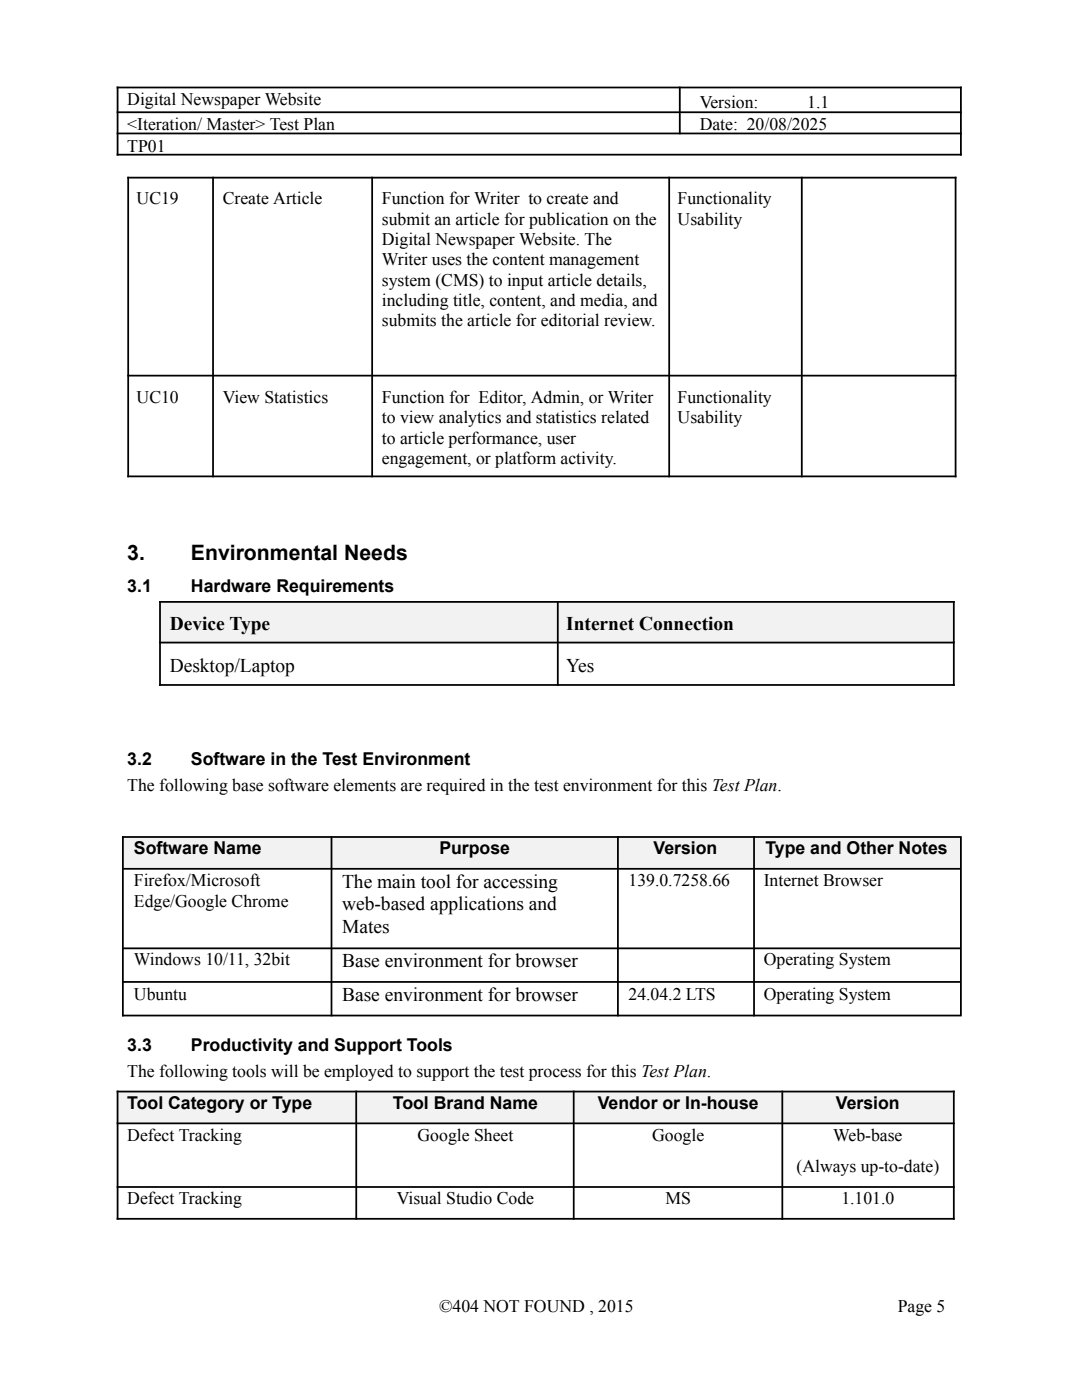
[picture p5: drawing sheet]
<svg xmlns="http://www.w3.org/2000/svg" width="216mm" height="279mm" viewBox="0 0 216 279" stroke-linecap="round" stroke-linejoin="round" font-family="sans-serif">
<defs><g id="words">
<g font-size="4.2">
<text x="25.4" y="111.8">3.</text>
<text x="38.1" y="111.8">Environmental Needs</text>
</g>
<g font-size="3.9">
<text x="33.9" y="125.7">Device Type</text>
<text x="113" y="125.7">Internet Connection</text>
<text x="33.9" y="134.1">Desktop/Laptop</text>
<text x="113" y="134.1">Yes</text>
<text x="68.3" y="177.2">The main tool for accessing</text>
<text x="68.3" y="181.7">web-based applications and</text>
<text x="68.3" y="186.1">Mates</text>
<text x="68.3" y="193">Base environment for browser</text>
<text x="68.3" y="199.8">Base environment for browser</text>
</g>
<g font-size="3.5">
<text x="25.4" y="20.9">Digital Newspaper Website</text>
<text x="139.6" y="21.6">Version:</text>
<text x="161.1" y="21.6">1.1</text>
<text x="25.4" y="25.9">&lt;Iteration/ Master&gt; Test Plan</text>
<text x="139.6" y="25.9">Date: 20/08/2025</text>
<text x="25.4" y="30.3">TP01</text>
<text x="27.3" y="40.8">UC19</text>
<text x="44.4" y="40.8">Create Article</text>
<text x="76.2" y="40.8">Function for Writer to create and</text>
<text x="135.2" y="40.8">Functionality</text>
<text x="76.2" y="44.8">submit an article for publication on the</text>
<text x="135.2" y="44.8">Usability</text>
<text x="76.2" y="48.9">Digital Newspaper Website. The</text>
<text x="76.2" y="52.9">Writer uses the content management</text>
<text x="76.2" y="57">system (CMS) to input article details,</text>
<text x="76.2" y="61">including title, content, and media, and</text>
<text x="76.2" y="65.1">submits the article for editorial review.</text>
<text x="27.3" y="80.5">UC10</text>
<text x="44.4" y="80.5">View Statistics</text>
<text x="76.2" y="80.5">Function for Editor, Admin, or Writer</text>
<text x="135.2" y="80.5">Functionality</text>
<text x="76.2" y="84.5">to view analytics and statistics related</text>
<text x="76.2" y="88.6">to article performance, user</text>
<text x="135.2" y="84.5">Usability</text>
<text x="76.2" y="92.6">engagement, or platform activity.</text>
<text x="25.4" y="118.1">3.1</text>
<text x="38.1" y="118.1">Hardware Requirements</text>
<text x="25.4" y="152.7">3.2</text>
<text x="38.1" y="152.7">Software in the Test Environment</text>
<text x="25.4" y="157.8">The following base software elements are required in the test environment for this Test Plan.</text>
<text x="26.7" y="170.5">Software Name</text>
<text x="87.7" y="170.5">Purpose</text>
<text x="130.4" y="170.5">Version</text>
<text x="152.7" y="170.5">Type and Other Notes</text>
<text x="26.7" y="176.9">Firefox/Microsoft</text>
<text x="125.4" y="176.9">139.0.7258.66</text>
<text x="152.4" y="176.9">Internet Browser</text>
<text x="26.7" y="180.9">Edge/Google Chrome</text>
<text x="26.7" y="192.6">Windows 10/11, 32bit</text>
<text x="152.4" y="192.6">Operating System</text>
<text x="26.7" y="199.5">Ubuntu</text>
<text x="125.4" y="199.5">24.04.2 LTS</text>
<text x="152.4" y="199.5">Operating System</text>
<text x="25.4" y="209.8">3.3</text>
<text x="38.1" y="209.8">Productivity and Support Tools</text>
<text x="25.4" y="214.9">The following tools will be employed to support the test process for this Test Plan.</text>
<text x="25.4" y="221.3">Tool Category or Type</text>
<text x="78.4" y="221.3">Tool Brand Name</text>
<text x="119.3" y="221.3">Vendor or In-house</text>
<text x="166.8" y="221.3">Version</text>
<text x="25.4" y="227.8">Defect Tracking</text>
<text x="83.3" y="227.8">Google Sheet</text>
<text x="130.1" y="227.8">Google</text>
<text x="166.3" y="227.8">Web-base</text>
<text x="158.9" y="233.9">(Always up-to-date)</text>
<text x="25.4" y="240.4">Defect Tracking</text>
<text x="79.2" y="240.4">Visual Studio Code</text>
<text x="132.8" y="240.4">MS</text>
<text x="167.9" y="240.4">1.101.0</text>
<text x="87.6" y="261.9">©404 NOT FOUND , 2015</text>
<text x="179.1" y="261.9">Page 5</text>
</g>
</g></defs>
<g fill="#f2f2f2">
<path d="M32 119.9h79.1v8.5h-79.1z"/>
<path d="M111.1 119.9h79.1v8.5h-79.1z"/>
<path d="M23.3 217.8h47.9v6.3h-47.9z"/>
<path d="M71.2 217.8h43.4v6.3h-43.4z"/>
<path d="M114.6 217.8h41.5v6.3h-41.5z"/>
<path d="M156.1 217.8h34.1v6.3h-34.1z"/>
<path d="M24.6 166.9h41.5v6.3h-41.5z"/>
<path d="M66.1 166.9h57.2v6.3h-57.2z"/>
<path d="M123.3 166.9h27v6.3h-27z"/>
<path d="M150.3 166.9h41.3v6.3h-41.3z"/>
</g>
<g fill="none" stroke="#000" stroke-width=".35">
<path d="M23.3 17.5h168.6M23.5 17.3v13.7M135.6 17.3v9.5M191.7 17.3v13.7M23.3 22.4h168.6M23.3 26.6h168.6M23.3 30.9h168.6M25.4 35.5h165.5M25.6 35.3v59.9M42.5 35.3v59.9M74.3 35.3v59.9M133.5 35.3v59.9"/>
<path d="M160 35.3v59.9M190.7 35.3v59.9M25.4 75h165.5M25.4 95.1h165.5M31.9 119.9v17M111.3 119.9v17M190.3 119.9v17M31.7 120.1h158.8M31.7 128.2h158.8M31.7 136.7h158.8M24.3 167h167.3M24.3 173.4h167.3"/>
<path d="M24.5 166.9v35.9M66.1 166.9v35.9M123.3 166.9v35.9M150.5 166.9v35.9M191.7 166.9v35.9M24.3 189.3h167.3M24.3 196h167.3M23.3 217.8h167.2M23.5 217.7v25.7M24.3 202.7h167.3M71.1 217.7v25.7M114.5 217.7v25.7"/>
<path d="M156.1 217.7v25.7M190.3 217.7v25.7M23.3 224.2h167.2M23.3 236.9h167.2M23.3 243.2h167.2"/>
</g>
<use href="#words"/>
</svg>
